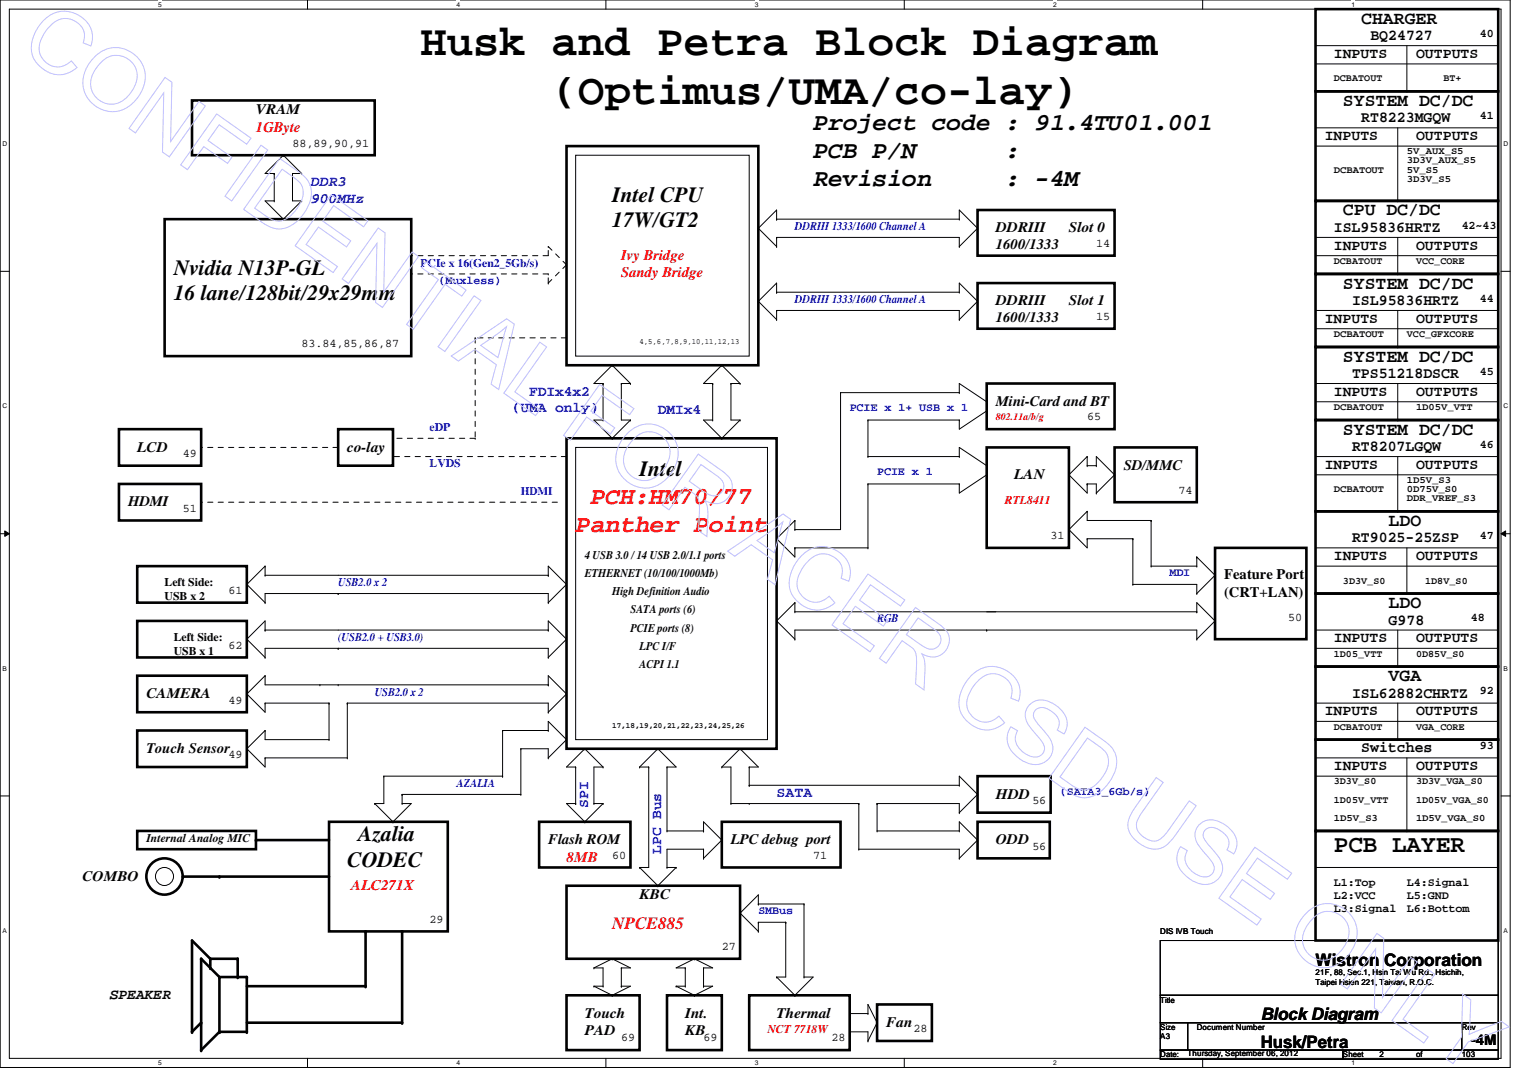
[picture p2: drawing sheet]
<svg xmlns="http://www.w3.org/2000/svg" width="297mm" height="210mm" viewBox="0 0 297 210" stroke-linecap="round" stroke-linejoin="round" font-family="sans-serif">
<defs><g id="words">
<g font-size="8.5">
<text x="81.8" y="10.7">Husk and Petra Block Diagram</text>
<text x="107.4" y="20.3">(Optimus/UMA/co-lay)</text>
</g>
<g font-size="4.8">
<text x="158.3" y="25.3">Project code : 91.4TU01.001</text>
<text x="158.3" y="30.7">PCB P/N</text>
<text x="195.7" y="30.7">:</text>
<text x="158.3" y="36.2">Revision</text>
<text x="195.7" y="36.2">: -4M</text>
<text x="259.6" y="165.8">PCB LAYER</text>
</g>
<g font-size="4.8" fill="#f00">
<text x="114.9" y="98.2">PCH:HM70/77</text>
<text x="112.1" y="103.6">Panther Point</text>
</g>
<g font-size="4.2">
<text x="119.2" y="39.4">Intel CPU</text>
<text x="119.2" y="44.3">17W/GT2</text>
<text x="33.8" y="53.6">Nvidia N13P-GL</text>
<text x="33.8" y="58.5">16 lane/128bit/29x29mm</text>
<text x="124.5" y="92.7">Intel</text>
<text x="69.7" y="163.8">Azalia</text>
<text x="67.6" y="168.7">CODEC</text>
</g>
<g font-size="3.5">
<text x="265" y="4.6">CHARGER</text>
<text x="261.4" y="20.6">SYSTEM DC/DC</text>
<text x="261.4" y="42">CPU DC/DC</text>
<text x="261.4" y="56.2">SYSTEM DC/DC</text>
<text x="261.4" y="70.4">SYSTEM DC/DC</text>
<text x="261.4" y="84.6">SYSTEM DC/DC</text>
<text x="270.3" y="102.4">LDO</text>
<text x="270.3" y="118.4">LDO</text>
<text x="270.3" y="132.6">VGA</text>
</g>
<text font-size="3.3" fill="#f00" x="119.2" y="180.8">NPCE885</text>
<g font-size="3.3">
<text x="256.1" y="188">Wistron Corporation</text>
<text x="245.4" y="198.6">Block Diagram</text>
<text x="245.4" y="204">Husk/Petra</text>
</g>
<g font-size="3">
<text x="266.7" y="7.8">BQ24727</text>
<text x="265" y="23.8">RT8223MGQW</text>
<text x="259.6" y="45.2">ISL95836HRTZ</text>
<text x="263.2" y="59.4">ISL95836HRTZ</text>
<text x="263.2" y="73.6">TPS51218DSCR</text>
<text x="263.2" y="87.8">RT8207LGQW</text>
<text x="263.2" y="105.6">RT9025-25ZSP</text>
<text x="270.3" y="121.6">G978</text>
<text x="263.2" y="135.8">ISL62882CHRTZ</text>
<text x="265" y="146.5">Switches</text>
</g>
<g font-size="2.8">
<text x="259.6" y="11.3">INPUTS</text>
<text x="275.6" y="11.3">OUTPUTS</text>
<text x="49.8" y="22.1">VRAM</text>
<text x="257.8" y="27.3">INPUTS</text>
<text x="275.6" y="27.3">OUTPUTS</text>
<text x="193.8" y="45.3">DDRIII</text>
<text x="208.1" y="45.3">Slot 0</text>
<text x="193.8" y="48.6">1600/1333</text>
<text x="259.6" y="48.6">INPUTS</text>
<text x="275.6" y="48.6">OUTPUTS</text>
<text x="193.8" y="59.5">DDRIII</text>
<text x="208.1" y="59.5">Slot 1</text>
<text x="193.8" y="62.8">1600/1333</text>
<text x="257.8" y="62.8">INPUTS</text>
<text x="275.6" y="62.8">OUTPUTS</text>
<text x="259.6" y="77">INPUTS</text>
<text x="275.6" y="77">OUTPUTS</text>
<text x="193.8" y="79">Mini-Card and BT</text>
<text x="26.7" y="87.9">LCD</text>
<text x="67.6" y="87.9">co-lay</text>
<text x="197.4" y="93.3">LAN</text>
<text x="218.7" y="91.5">SD/MMC</text>
<text x="257.8" y="91.3">INPUTS</text>
<text x="275.6" y="91.3">OUTPUTS</text>
<text x="24.9" y="98.6">HDMI</text>
<text x="238.3" y="112.8">Feature Port</text>
<text x="259.6" y="109.1">INPUTS</text>
<text x="275.6" y="109.1">OUTPUTS</text>
<text x="238.3" y="116.2">(CRT+LAN)</text>
<text x="259.6" y="125.1">INPUTS</text>
<text x="275.6" y="125.1">OUTPUTS</text>
<text x="28.5" y="135.9">CAMERA</text>
<text x="257.8" y="139.3">INPUTS</text>
<text x="275.6" y="139.3">OUTPUTS</text>
<text x="28.5" y="146.6">Touch Sensor</text>
<text x="259.6" y="149.9">INPUTS</text>
<text x="275.6" y="149.9">OUTPUTS</text>
<text x="193.8" y="155.5">HDD</text>
<text x="106.7" y="164.4">Flash ROM</text>
<text x="142.3" y="164.4">LPC debug port</text>
<text x="193.8" y="164.4">ODD</text>
<text x="16" y="171.5">COMBO</text>
<text x="124.5" y="175">KBC</text>
<text x="21.4" y="194.4">SPEAKER</text>
<text x="113.8" y="198.2">Touch</text>
<text x="113.8" y="201.5">PAD</text>
<text x="133.4" y="198.2">Int.</text>
<text x="133.4" y="201.5">KB</text>
<text x="151.2" y="198.2">Thermal</text>
<text x="172.5" y="199.9">Fan</text>
<text x="286.3" y="203.5">-4M</text>
</g>
<g font-size="2.8" fill="#f00">
<text x="49.8" y="25.7">1GByte</text>
<text x="120.9" y="50.6">Ivy Bridge</text>
<text x="120.9" y="53.9">Sandy Bridge</text>
<text x="110.3" y="167.9">8MB</text>
<text x="68.4" y="173.3">ALC271X</text>
</g>
<g font-size="2.8" fill="#00f">
<text x="60.5" y="36.2">DDR3</text>
<text x="60.5" y="39.5">900MHz</text>
<text x="103" y="77">FDIx4x2</text>
<text x="99.6" y="80.3">(UMA only)</text>
<text x="128.1" y="80.6">DMIx4</text>
<text x="151.2" y="155.3">SATA</text>
<text x="114.5" y="157.4" transform="rotate(-90 114.5 157.4)">SPI</text>
<text x="128.7" y="166.2" transform="rotate(-90 128.7 166.2)">LPC Bus</text>
</g>
<g font-size="2.3">
<text x="288.1" y="7.2">40</text>
<text x="288.1" y="23.2">41</text>
<text x="56.9" y="28.5">88,89,90,91</text>
<text x="284.5" y="44.5">42~43</text>
<text x="213.4" y="48.1">14</text>
<text x="288.1" y="58.8">44</text>
<text x="213.4" y="62.3">15</text>
<text x="58.7" y="67.6">83.84,85,86,87</text>
<text x="288.1" y="73">45</text>
<text x="211.6" y="81.9">65</text>
<text x="35.6" y="89">49</text>
<text x="288.1" y="87.2">46</text>
<text x="35.6" y="99.7">51</text>
<text x="229.4" y="96.1">74</text>
<text x="204.5" y="105">31</text>
<text x="288.1" y="105">47</text>
<text x="113.8" y="108.8">4 USB 3.0 / 14 USB 2.0/1.1 ports</text>
<text x="113.8" y="112.3">ETHERNET (10/100/1000Mb)</text>
<text x="32" y="114.1">Left Side:</text>
<text x="32" y="116.8">USB x 2</text>
<text x="44.5" y="115.7">61</text>
<text x="119.2" y="115.9">High Definition Audio</text>
<text x="122.7" y="119.4">SATA ports (6)</text>
<text x="33.8" y="124.8">Left Side:</text>
<text x="122.7" y="123">PCIE ports (8)</text>
<text x="250.7" y="121">50</text>
<text x="286.3" y="121">48</text>
<text x="33.8" y="127.5">USB x 1</text>
<text x="44.5" y="126.3">62</text>
<text x="124.5" y="130.1">ACPI 1.1</text>
<text x="124.5" y="126.5">LPC I/F</text>
<text x="44.5" y="137">49</text>
<text x="288.1" y="135.2">92</text>
<text x="44.5" y="147.7">49</text>
<text x="288.1" y="145.9">93</text>
<text x="201" y="156.5">56</text>
<text x="28.5" y="163.9">Internal Analog MIC</text>
<text x="119.2" y="167.2">60</text>
<text x="158.3" y="167.2">71</text>
<text x="201" y="165.4">56</text>
<text x="259.6" y="172.6">L1:Top</text>
<text x="273.9" y="172.6">L4:Signal</text>
<text x="83.6" y="179.7">29</text>
<text x="259.6" y="175.1">L2:VCC</text>
<text x="259.6" y="177.6">L3:Signal</text>
<text x="273.9" y="175.1">L5:GND</text>
<text x="273.9" y="177.6">L6:Bottom</text>
<text x="140.5" y="185">27</text>
<text x="120.9" y="202.8">69</text>
<text x="136.9" y="202.8">69</text>
<text x="161.8" y="202.8">28</text>
<text x="177.8" y="201">28</text>
</g>
<g font-size="2.3" fill="#00f">
<text x="154.7" y="44.7">DDRIII 1333/1600 Channel A</text>
<text x="81.8" y="51.9">PCIe x 16(Gen2_5Gb/s)</text>
<text x="85.4" y="55.2">(Muxless)</text>
<text x="154.7" y="59">DDRIII 1333/1600 Channel A</text>
<text x="83.6" y="83.9">eDP</text>
<text x="165.4" y="80.1">PCIE x 1+ USB x 1</text>
<text x="83.6" y="91">LVDS</text>
<text x="170.7" y="92.5">PCIE x 1</text>
<text x="101.4" y="96.4">HDMI</text>
<text x="227.6" y="112.1">MDI</text>
<text x="65.8" y="114.1">USB2.0 x 2</text>
<text x="65.8" y="124.8">(USB2.0 + USB3.0)</text>
<text x="170.7" y="121.2">RGB</text>
<text x="72.9" y="135.4">USB2.0 x 2</text>
<text x="88.9" y="153.2">AZALIA</text>
<text x="206.3" y="154.8">(SATA3_6Gb/s)</text>
<text x="147.6" y="177.9">SMBus</text>
</g>
<g font-size="2.3" fill="#f00">
<text x="195.6" y="98.1">RTL8411</text>
<text x="149.4" y="201.2">NCT 7718W</text>
</g>
<g font-size="1.9">
<text x="259.6" y="15.8">DCBATOUT</text>
<text x="281" y="15.8">BT+</text>
<text x="259.6" y="33.6">DCBATOUT</text>
<text x="273.9" y="33.6">5V_S5</text>
<text x="273.9" y="31.8">3D3V_AUX_S5</text>
<text x="273.9" y="35.4">3D3V_S5</text>
<text x="273.9" y="30.1">5V_AUX_S5</text>
<text x="259.6" y="51.4">DCBATOUT</text>
<text x="275.6" y="51.4">VCC_CORE</text>
<text x="259.6" y="65.6">DCBATOUT</text>
<text x="273.9" y="65.6">VCC_GFXCORE</text>
<text x="259.6" y="79.8">DCBATOUT</text>
<text x="275.6" y="79.8">1D05V_VTT</text>
<text x="259.6" y="95.8">DCBATOUT</text>
<text x="273.9" y="95.8">0D75V_S0</text>
<text x="273.9" y="94.1">1D5V_S3</text>
<text x="273.9" y="97.6">DDR_VREF_S3</text>
<text x="261.4" y="113.6">3D3V_S0</text>
<text x="277.4" y="113.6">1D8V_S0</text>
<text x="259.6" y="127.8">1D05_VTT</text>
<text x="275.6" y="127.8">0D85V_S0</text>
<text x="259.6" y="142.1">DCBATOUT</text>
<text x="275.6" y="142.1">VGA_CORE</text>
<text x="259.6" y="152.7">3D3V_S0</text>
<text x="275.6" y="152.7">3D3V_VGA_S0</text>
<text x="259.6" y="156.3">1D05V_VTT</text>
<text x="259.6" y="159.9">1D5V_S3</text>
<text x="275.6" y="159.9">1D5V_VGA_S0</text>
<text x="275.6" y="156.3">1D05V_VGA_S0</text>
</g>
<text font-size="1.9" fill="#f00" x="193.8" y="81.8">802.11a/b/g</text>
<g font-size="1.6">
<text x="124.5" y="67">4,5,6,7,8,9,10,11,12,13</text>
<text x="119.2" y="141.7">17,18,19,20,21,22,23,24,25,26</text>
<text x="225.8" y="181.9">DIS IVB Touch</text>
<text x="256.1" y="189.9">21F, 88, Sec.1, Hsin Tai Wu Rd., Hsichih,</text>
<text x="256.1" y="191.7">Taipei Hsien 221, Taiwan, R.O.C.</text>
<text x="225.8" y="195.2">Title</text>
<text x="225.8" y="200.6">Size</text>
<text x="225.8" y="202.4">A3</text>
<text x="233" y="200.6">Document Number</text>
<text x="284.5" y="200.6">Rev</text>
<text x="225.8" y="205.9">Date:</text>
<text x="231.2" y="205.6">Thursday, September 06, 2012</text>
<text x="261.4" y="205.9">Sheet</text>
<text x="268.5" y="205.9">2</text>
<text x="275.6" y="205.9">of</text>
<text x="284.5" y="205.9">103</text>
</g>
<g font-size="1.6" fill="#fff">
<text x="259.6" y="100.8">26</text>
<text x="160.1" y="204">25</text>
</g>
<g font-size="1.3">
<text x="30.8" y="1.3">5</text>
<text x="88.9" y="1.3">4</text>
<text x="146.9" y="1.3">3</text>
<text x="205" y="1.3">2</text>
<text x="263.1" y="1.3">1</text>
<text x=".5" y="28.4">D</text>
<text x="292.6" y="28.4">D</text>
<text x=".5" y="79.5">C</text>
<text x="292.6" y="79.5">C</text>
<text x=".5" y="130.6">B</text>
<text x="292.6" y="130.6">B</text>
<text x=".5" y="181.7">A</text>
<text x="292.6" y="181.7">A</text>
<text x="30.8" y="207.4">5</text>
<text x="88.9" y="207.4">4</text>
<text x="146.9" y="207.4">3</text>
<text x="205" y="207.4">2</text>
<text x="263.1" y="207.4">1</text>
</g>
</g></defs>
<path d="M0 0h294v207.9h-294zM1.8 1.8h290.4v204.3h-290.4z" fill="none" stroke="#000" stroke-width=".19"/>
<g fill="#fff">
<path d="M30.8 .2h.7v1.4h-.7z"/>
<path d="M30.8 206.2h.7v1.4h-.7z"/>
</g>
<path d="M59.9 0v1.8M59.9 206.1v1.8" fill="none" stroke="#000" stroke-width=".19"/>
<g fill="#fff">
<path d="M88.9 .2h.6v1.4h-.6z"/>
<path d="M88.9 206.2h.6v1.4h-.6z"/>
</g>
<path d="M117.9 0v1.8M117.9 206.1v1.8" fill="none" stroke="#000" stroke-width=".19"/>
<g fill="#fff">
<path d="M146.9 .2h.7v1.4h-.7z"/>
<path d="M146.9 206.2h.7v1.4h-.7z"/>
</g>
<path d="M176 0v1.8M176 206.1v1.8" fill="none" stroke="#000" stroke-width=".19"/>
<g fill="#fff">
<path d="M205 .2h.7v1.4h-.7z"/>
<path d="M205 206.2h.7v1.4h-.7z"/>
</g>
<path d="M234.1 0v1.8M234.1 206.1v1.8" fill="none" stroke="#000" stroke-width=".19"/>
<g fill="#fff">
<path d="M263.1 .2h.7v1.4h-.7z"/>
<path d="M263.1 206.2h.7v1.4h-.7z"/>
<path d="M.5 27.3h.9v1.4h-.9z"/>
<path d="M292.6 27.3h.9v1.4h-.9z"/>
<path d="M.5 78.4h.9v1.4h-.9z"/>
<path d="M292.6 78.4h.9v1.4h-.9z"/>
</g>
<path d="M0 52.8h1.8M292.2 52.8h1.8" fill="none" stroke="#000" stroke-width=".19"/>
<g fill="#fff">
<path d="M.5 129.5h.8v1.4h-.8z"/>
<path d="M292.6 129.5h.9v1.4h-.9z"/>
</g>
<path d="M0 103.9h1.8M.9 103.4l.9 .5-.9 .5zM292.2 103.9l.9-.5v1zM292.2 103.9h1.8" fill="none" stroke="#000" stroke-width=".19"/>
<path d="M.9 103.4l.9 .5-.9 .5zM292.2 103.9l.9-.5v1z" fill="#000"/>
<g fill="#fff">
<path d="M.5 180.5h.8v1.4h-.8z"/>
<path d="M292.6 180.5h.9v1.4h-.9z"/>
</g>
<g fill="none" stroke="#000" stroke-width=".19">
<path d="M256.1 8.9h.1M256.1 12.4h35.5M256.1 8.9h35.5M273.9 17.8h.1M273.9 8.9v8.9M291.6 12.4h.1M53.4 33.8h.1M53.4 39.1h.1M53.4 39.1h-1.8l3.6 3.6M53.4 33.8v5.3M55.2 30.2h.1M55.2 30.2l-3.6 3.6h1.8"/>
<path d="M55.2 30.2l3.5 3.6M56.9 33.8h.1M56.9 33.8h1.8M56.9 33.8v5.3h1.8M58.7 33.8h.1M58.7 39.1h.1M58.7 39.1l-3.5 3.6M112.1 30.2h33.7v39.1h-33.7zM256.1 24.9h35.5M256.1 28.4h35.5M272.1 39.1h.1M272.1 24.9v14.2"/>
<path d="M291.6 24.9h.1M291.6 28.4h.1M55.2 42.7h.1M147.6 44.4h.1M147.6 58.7h.1M147.6 44.4l3.6 3.6M147.6 58.7l3.6 3.5M151.2 42.7h.1M151.2 48h.1M151.2 46.2h.1M151.2 56.9h.1M151.2 46.2h35.5v1.8"/>
<path d="M151.2 42.7v-1.8l-3.6 3.5M151.2 46.2v1.8M151.2 56.9v-1.8l-3.6 3.6M151.2 42.7h35.5M151.2 56.9h35.5M186.7 42.7h.1M186.7 48h.1M186.7 56.9h.1M186.7 42.7v-1.8l3.6 3.5M186.7 56.9v-1.8l3.6 3.6M190.3 44.4h.1M190.3 58.7h.1"/>
<path d="M190.3 44.4l-3.6 3.6M190.3 58.7l-3.6 3.5M256.1 46.2h35.5M256.1 49.8h35.5M272.1 53.3h.1M272.1 46.2v7.1M291.6 46.2h.1M291.6 49.8h.1M117.4 74.7h.1M117.4 74.7v7.1M119.2 71.1h.1M119.2 71.1l-3.6 3.6h1.8"/>
<path d="M119.2 71.1l3.5 3.6M120.9 74.7h.1M120.9 74.7h1.8M120.9 74.7v7.1h1.8M122.7 74.7h.1M138.7 74.7h.1M138.7 74.7v7.1M140.5 71.1h.1M140.5 71.1l-3.6 3.6h1.8M140.5 71.1l3.6 3.6M142.3 74.7h.1M142.3 74.7v7.1h1.8"/>
<path d="M142.3 74.7h1.8M144.1 74.7h.1M151.2 62.2h.1M151.2 60.5h.1M151.2 60.5h35.5v1.7M151.2 60.5v1.7M163.6 76.5h.1M163.6 76.5v26.6h-8.9M163.6 76.5h23.1M186.7 76.5h.1M186.7 62.2h.1M186.7 76.5v-1.8l5.4 3.5"/>
<path d="M192.1 78.2h.1M256.1 74.7h35.5M256.1 60.5h35.5M256.1 64h35.5M256.1 78.2h35.5M272.1 67.6h.1M272.1 60.5v7.1M272.1 74.7v7.1M291.6 60.5h.1M291.6 64h.1M291.6 78.2h.1M291.6 74.7h.1"/>
<path d="M112.1 87.1h37.3v56.9h-37.3zM117.4 81.8h.1M117.4 81.8h-1.8l3.6 3.5M119.2 85.3h.1M122.7 81.8h.1M122.7 81.8l-3.5 3.5M138.7 81.8h.1M138.7 81.8h-1.8l3.6 3.5M140.5 85.3h.1M144.1 81.8h.1M144.1 81.8l-3.6 3.5M168.9 81.8h.1"/>
<path d="M168.9 88.9h.1M168.9 94.2h.1M168.9 81.8h17.8M168.9 81.8v7.1M168.9 94.2v12.5M168.9 88.9h17.8M168.9 94.2h17.8M186.7 81.8h.1M186.7 94.2h.1M186.7 88.9h.1M186.7 88.9v-1.8l5.4 3.6M192.1 80h.1"/>
<path d="M192.1 90.7h.1M192.1 92.5h.1M192.1 80l-5.4 3.6v-1.8M192.1 92.5l-5.4 3.5v-1.8M208.1 92.5h.1M208.1 92.5l3.5 3.5v-1.8M211.6 90.7h.1M211.6 94.2h.1M211.6 88.9h.1M211.6 99.6h.1M211.6 88.9l-3.5 3.6M211.6 94.2h1.8v1.8"/>
<path d="M211.6 90.7h1.8M211.6 88.9v1.8M211.6 99.6v1.7h12.5M211.6 99.6l-3.5 3.5M213.4 90.7h.1M213.4 96h.1M213.4 90.7v-1.8l3.6 3.6M217 92.5h.1M217 92.5l-3.6 3.5M256.1 88.9h35.5M256.1 92.5h35.5M272.1 81.8h.1"/>
<path d="M272.1 99.6h.1M272.1 88.9v10.7M291.6 92.5h.1M291.6 88.9h.1M48 113.8h.1M48 113.8l3.6 3.5M51.6 112h.1M51.6 110.2h.1M51.6 117.3h.1M51.6 117.3v-1.7h55.1v1.7M51.6 110.2v1.8M51.6 112h55.1"/>
<path d="M51.6 110.2l-3.6 3.6M65.8 115.6h.1M106.7 112h.1M106.7 117.3h.1M106.7 112v-1.8l3.6 3.6M110.3 113.8h.1M110.3 113.8l-3.6 3.5M151.2 104.9h.1M151.2 104.9l3.5 3.6v-1.8M154.7 101.3h.1M154.7 106.7h.1M154.7 103.1h.1"/>
<path d="M154.7 119.1h.1M154.7 117.3h.1M154.7 101.3l-3.5 3.6M154.7 101.3v1.8M154.7 117.3v1.8M154.7 106.7h14.2M154.7 119.1h78.3M154.7 117.3l-3.5 3.6M168.9 106.7h.1M208.1 103.1h.1M208.1 103.1l3.5 3.6v-1.8M211.6 104.9h.1"/>
<path d="M211.6 104.9h8.9M220.5 113.8h.1M220.5 104.9h.1M220.5 113.8h12.5v1.8M220.5 104.9v8.9M224.1 110.2h.1M224.1 101.3h.1M224.1 110.2h8.9M224.1 101.3v8.9M233 115.6h.1M233 108.5h.1M233 110.2h.1"/>
<path d="M233 119.1h.1M233 108.5l3.5 3.5M233 108.5v1.7M233 119.1v-1.8l3.5 3.6M236.5 112h.1M236.5 112l-3.5 3.6M256.1 106.7h.1M256.1 106.7h35.5M256.1 110.2h35.5M273.9 115.6h.1M273.9 106.7v8.9M291.6 110.2h.1"/>
<path d="M48 124.5h.1M48 135.1h.1M48 124.5l3.6 3.5M48 135.1l3.6 3.6v-1.8M51.6 122.7h.1M51.6 128h.1M51.6 136.9h.1M51.6 131.6h.1M51.6 131.6v1.7h55.1M51.6 128v-1.8h55.1v1.8M51.6 122.7h55.1M51.6 122.7v-1.8l-3.6 3.6"/>
<path d="M51.6 136.9h12.4M51.6 131.6l-3.6 3.5M62.3 133.3h.1M64 136.9h.1M64 136.9v7.1M65.8 133.3h.1M65.8 126.2h.1M67.6 136.9h.1M67.6 136.9h39.1v1.8M67.6 136.9v10.7M106.7 133.3h.1M106.7 138.7h.1"/>
<path d="M106.7 122.7h.1M106.7 128h.1M106.7 133.3v-1.7l3.6 3.5M106.7 122.7v-1.8l3.6 3.6M110.3 135.1h.1M110.3 124.5h.1M110.3 124.5l-3.6 3.5M110.3 135.1l-3.6 3.6M151.2 120.9h.1M151.2 120.9l3.5 3.6M154.7 124.5h.1M154.7 124.5v-1.8h78.3v1.8"/>
<path d="M192.1 122.7h.1M233 124.5h.1M236.5 120.9h.1M236.5 120.9l-3.5 3.6M256.1 136.9h.1M256.1 122.7h35.5M256.1 126.2h35.5M256.1 136.9h35.5M272.1 129.8h.1M272.1 122.7v7.1M272.1 136.9v7.1M291.6 122.7h.1"/>
<path d="M291.6 126.2h.1M0 155h1.8M48 145.8h.1M48 145.8l3.6 3.6v-1.8M51.6 147.6h.1M51.6 142.2h.1M51.6 142.2v1.8h12.4M51.6 147.6h16M51.6 142.2l-3.6 3.6M64 144h.1M67.6 147.6h.1M72.9 156.5h.1"/>
<path d="M72.9 156.5l3.6 3.5M74.7 151.1h.1M74.7 151.1v5.4h-1.8M74.7 151.1h23.1M78.3 156.5h.1M78.3 154.7h.1M78.3 156.5h1.7l-3.5 3.5M78.3 154.7h23.1M78.3 154.7v1.8M97.8 151.1h.1M97.8 142.2h.1M97.8 142.2v8.9"/>
<path d="M97.8 142.2h8.9M101.4 154.7h.1M101.4 145.8h.1M101.4 145.8h5.3v1.8M101.4 145.8v8.9M106.7 147.6h.1M106.7 142.2h.1M106.7 142.2v-1.7l3.6 3.5M110.3 144h.1M110.3 144l-3.6 3.6M112.1 149.4h.1M112.1 156.5h.1"/>
<path d="M112.1 156.5h-1.8l3.5 3.5M112.1 149.4v7.1M113.8 145.8h.1M113.8 145.8l-3.5 3.6h1.8M113.8 145.8l3.6 3.6M115.6 156.5h.1M115.6 156.5h1.8M117.4 156.5h.1M117.4 149.4h.1M117.4 149.4h-1.8v7.1M117.4 156.5l-3.6 3.5M124.5 149.4h.1"/>
<path d="M124.5 149.4h1.8M126.3 149.4h.1M126.3 149.4v19.5h-1.8M128.1 145.8h.1M128.1 145.8l3.5 3.6h-1.8M128.1 145.8l-3.6 3.6M129.8 149.4h.1M129.8 149.4v12.4M140.5 149.4h.1M140.5 149.4h1.8v7.1M142.3 156.5h.1M142.3 156.5h24.9"/>
<path d="M144.1 145.8h.1M144.1 145.8l3.5 3.6h-1.8M144.1 145.8l-3.6 3.6M145.8 152.9h.1M145.8 156.5h.1M145.8 149.4h.1M145.8 149.4v3.5M145.8 152.9h40.9M167.2 156.5h.1M167.2 156.5v8.9M170.7 156.5h.1M170.7 156.5v5.3"/>
<path d="M170.7 156.5h16v1.7M186.7 158.2h.1M186.7 152.9h.1M186.7 152.9v-1.8l3.6 3.6M190.3 154.7h.1M190.3 154.7l-3.6 3.5M256.1 151.1h.1M256.1 151.1h35.5M256.1 140.5h35.5M256.1 147.6h35.5M272.1 144h.1M273.9 147.6v14.2"/>
<path d="M291.6 140.5h.1M291.6 147.6h.1M292.2 155h1.8M76.5 160h.1M113.8 160h.1M124.5 168.9h.1M124.5 168.9l3.6 3.6M128.1 172.5h.1M129.8 161.8h.1M129.8 168.9h.1M129.8 168.9h1.8M129.8 161.8h7.1"/>
<path d="M131.6 168.9h.1M131.6 168.9l-3.5 3.6M136.9 161.8h.1M136.9 165.4h.1M136.9 167.1h.1M136.9 165.4h-7.1v3.5M136.9 161.8v-1.8l3.6 3.6M136.9 165.4v1.7M140.5 163.6h.1M140.5 163.6l-3.6 3.5M144.1 177.8h.1M144.1 177.8l3.5 3.6"/>
<path d="M147.6 176h.1M147.6 179.6h.1M147.6 179.6h5.3M147.6 176v-1.8l-3.5 3.6M147.6 176h8.9M147.6 179.6v1.8M152.9 179.6h.1M152.9 179.6v10.6h-1.7M156.5 176h.1M156.5 176v14.2M167.2 165.4h.1M167.2 165.4h19.5v1.7"/>
<path d="M170.7 161.8h.1M170.7 161.8h16M186.7 167.1h.1M186.7 161.8h.1M186.7 161.8v-1.8l3.6 3.6M190.3 163.6h.1M190.3 163.6l-3.6 3.5M256.1 161.8h.1M256.1 168.9h35.5M256.1 161.8h35.5M273.9 161.8h.1M291.6 168.9h.1"/>
<path d="M115.6 192h.1M115.6 188.5h.1M115.6 188.5h1.8v3.5M115.6 192h1.8M115.6 192l3.6 1.8M117.4 192h.1M119.2 186.7h.1M119.2 193.8h.1M119.2 186.7l-3.6 1.8M119.2 186.7l3.5 1.8h-1.8M120.9 188.5h.1M120.9 192h.1"/>
<path d="M120.9 192h1.8l-3.5 1.8M120.9 188.5v3.5M131.6 192h.1M131.6 192h1.8M131.6 192l3.6 1.8M133.4 188.5h.1M133.4 192h.1M133.4 188.5v3.5M135.2 186.7h.1M135.2 193.8h.1M135.2 186.7l-3.6 1.8h1.8M135.2 186.7l3.5 1.8h-1.8"/>
<path d="M136.9 192h.1M136.9 188.5h.1M136.9 192h1.8l-3.5 1.8M136.9 188.5v3.5M147.6 181.4h.1M151.2 190.2h.1M151.2 190.2l3.5 3.6M154.7 193.8h.1M156.5 190.2h.1M156.5 190.2h1.8l-3.6 3.6M165.4 197.4h.1M165.4 197.4h3.5"/>
<path d="M168.9 197.4h.1M168.9 197.4v-1.8l1.8 3.5M170.7 199.1h.1M170.7 199.1l-1.8 3.6M225.8 183.1h65.8v10.7h-65.8zM225.8 193.8h65.8v5.3h-65.8zM225.8 199.1h5.4v5.4h-5.4zM231.2 199.1h53.3v5.4h-53.3zM284.5 199.1h7.1v5.4h-7.1zM165.4 200.9h.1M165.4 200.9h3.5v1.8M168.9 202.7h.1"/>
<path d="M225.8 204.5h35.6v1.7h-35.6zM261.4 204.5h30.2v1.7h-30.2z"/>
<circle cx="32" cy="170.7" r="1.76"/>
</g>
<g fill="none" stroke="#000" stroke-width=".51">
<path d="M37.4 19.6h35.5v10.6h-35.5zM256.1 1.8h35.5v16h-35.5zM256.1 17.8h35.5v21.3h-35.5zM110.3 28.4h37.3v42.7h-37.3zM256.1 39.1h35.5v14.2h-35.5zM32 42.7h48v26.6h-48zM190.3 40.9h26.7v8.9h-26.7zM190.3 55.1h26.7v8.9h-26.7zM256.1 53.3h35.5v14.3h-35.5zM192.1 74.7h24.9v8.9h-24.9zM256.1 67.6h35.5v14.2h-35.5zM23.2 94.2h16v7.1h-16z"/>
<path d="M23.2 83.6h16v7.1h-16zM65.8 83.6h10.7v7.1h-10.7zM110.3 85.3h40.9v60.5h-40.9zM192.1 87.1h16v19.6h-16zM217 87.1h16v10.7h-16zM256.1 81.8h35.5v17.8h-35.5zM256.1 99.6h35.5v16h-35.5zM26.7 110.2h21.3v7.1h-21.3zM236.5 106.7h17.8v17.8h-17.8zM256.1 115.6h35.5v14.2h-35.5zM26.7 131.6h21.3v7.1h-21.3zM26.7 120.9h21.3v7.1h-21.3z"/>
<path d="M256.1 129.8h35.5v14.2h-35.5zM26.7 142.2h21.3v7.2h-21.3zM190.3 151.1h14.2v7.1h-14.2zM256.1 144h35.5v17.8h-35.5zM26.7 161.8h23.1v3.6h-23.1zM35.6 170.7h28.4M49.8 163.6h14.2M64 160h23.2v21.4h-23.2zM104.9 160h17.8v8.9h-17.8zM110.3 172.5h33.8v14.2h-33.8zM140.5 160h23.1v8.9h-23.1zM190.3 160h14v7.1h-14z"/>
<path d="M256.1 161.8h35.5v21.3h-35.5zM40.9 186.7l-3.5-3.6v17.8l1.8-1.8M40.9 186.7h5.4v3.5M40.9 186.7v1.8M42.7 190.2l-3.5-3.5v17.8l3.5-3.6M42.7 190.2v10.7M42.7 190.2h5.3v10.7h-5.3M71.2 181.4v10.6h-23.2M78.3 181.4v17.7h-30.3M110.3 193.8h14.2v10.7h-14.2zM129.8 193.8h10.7v10.7h-10.7zM145.8 193.8h19.6v10.7h-19.6z"/>
<path d="M170.7 195.6h10.7v7.1h-10.7z"/>
<circle cx="32" cy="170.7" r="3.5"/>
</g>
<g fill="#000">
<circle cx="35.6" cy="170.7" r=".25"/>
<circle cx="42.7" cy="170.7" r=".25"/>
<circle cx="49.8" cy="163.6" r=".25"/>
<circle cx="39.2" cy="186.7" r=".25"/>
<circle cx="39.2" cy="199.1" r=".25"/>
<circle cx="40.9" cy="186.7" r=".25"/>
<circle cx="40.9" cy="188.5" r=".25"/>
<circle cx="42.7" cy="190.2" r=".25"/>
<circle cx="46.3" cy="190.2" r=".25"/>
<circle cx="46.3" cy="186.7" r=".25"/>
<circle cx="48" cy="190.2" r=".25"/>
<circle cx="71.2" cy="181.4" r=".25"/>
<circle cx="71.2" cy="192" r=".25"/>
<circle cx="78.3" cy="181.4" r=".25"/>
<circle cx="78.3" cy="199.1" r=".25"/>
<circle cx="37.4" cy="200.9" r=".25"/>
<circle cx="39.2" cy="204.5" r=".25"/>
<circle cx="42.7" cy="200.9" r=".25"/>
<circle cx="48" cy="200.9" r=".25"/>
</g>
<g fill="none" stroke="#000" stroke-width=".19" stroke-dasharray="1 1 1 1 1 1 1 1">
<path d="M80 49.8h.1M80 53.3h.1M106.7 48l3.6 3.6M106.7 49.8v-1.8M106.7 48h.1M106.7 55.1h.1M106.7 55.1v-1.8M106.7 53.3h.1M106.7 49.8h-26.7M106.7 53.3h-26.7M110.3 51.6h.1M110.3 51.6l-3.6 3.5"/>
<path d="M92.5 65.8h.1M92.5 65.8v19.5M110.3 65.8h-17.8M39.2 97.8h.1M39.2 87.1h.1M65.8 87.1h-26.6M76.5 88.9h.1M76.5 85.3h.1M92.5 85.3h.1M92.5 85.3h-16M108.5 97.8h-69.3M110.3 88.9h-33.8"/>
</g>
<g fill="none" stroke="#bfbfff" stroke-width=".19">
<path d="M8.4 4.1a5.5 5.5 0 0 1 5.6-1.7 5.5 5.5 0 0 1 4 4.4v1.1l-.3 1-1.5-.6a3.5 3.5 0 0 0-3-4.7 5.1 5.1 0 0 0-4.8 3.2 3.8 3.8 0 0 0 1.2 5.8 3.5 3.5 0 0 0 4.3-.7l1.1 1.2a5.4 5.4 0 0 1-8.9-3.5 7.9 7.9 0 0 1 2.3-5.5zM18.4 11.1a5.8 5.8 0 0 1 8.1-.2 5.8 5.8 0 0 1 .4 8 5.8 5.8 0 0 1-8.3 1.8 5.8 5.8 0 0 1-1.2-8.4zM19.6 12.2a4.1 4.1 0 0 1 5.7-.4 4.1 4.1 0 0 1 .6 5.6 4.6 4.6 0 0 1-5.5 2.7 4.2 4.2 0 0 1-1.7-6.8zM32.1 15.1l1.4 .9-.3 11.6 5.5-7.9 1.3 .9-7 9.9-1.4-.9 .3-11.5-5.5 7.8-1.3-.9zM42.2 22.2l6.7 4.7-.9 1.2-5.3-3.8-2.2 3.1 4.6 3.2-.8 1.2-4.6-3.3-3.2 4.5-1.3-.9zM50.8 28.3l1.3 .9-7 9.9-1.3-.9zM54.4 30.8l3.5 2.5a5 5 0 0 1 1.8 7.4 6.5 6.5 0 0 1-5.8 3.9 6.7 6.7 0 0 1-2.9-1.3l-3.6-2.5zM54.9 33l2.1 1.4a3.6 3.6 0 0 1 1.2 5.7 5.1 5.1 0 0 1-4.2 3l-1.6-.6-2.8-2zM64.5 37.9l7.1 5.1-.8 1.2-5.9-4.2-2.1 3 5.5 3.9-.9 1.2-5.4-3.9-2.4 3.4 6.1 4.3-.9 1.2-7.4-5.3zM73.6 44.4l1.3 .9-.2 11.6 5.5-7.8 1.3 .8-7 10-1.4-1 .3-11.5-5.6 7.8-1.2-.9zM82.9 51l7.8 5.5-.8 1.2-3.3-2.3-6.1 8.7-1.4-.9 6.2-8.8-3.2-2.3zM92.3 57.6l1.3 .9-7 9.9-1.3-.9z"/>
<path d="M87.8 69.3l10.8-7.2 1.5 1-3 12.7-1.5-1 1-3.8-4.2-2.9-3.2 2.2zM93.6 67.3l3.1-2.2 1.9-1.5-1.7 6zM105.1 66.6l1.3 1-6.2 8.7 4.9 3.4-.8 1.2-6.2-4.3zM116.7 74.9l6.7 4.7-.8 1.1-5.4-3.7-2.2 3 4.7 3.3-.9 1.2-4.6-3.3-3.2 4.5-1.3-.9zM122.2 84.3a5.8 5.8 0 0 1 8-.2 5.8 5.8 0 0 1 .4 8 5.8 5.8 0 0 1-8.2 1.9 5.8 5.8 0 0 1-1.3-8.4zM123.3 85.5a4.1 4.1 0 0 1 5.7-.4 4.1 4.1 0 0 1 .6 5.6 4.6 4.6 0 0 1-5.5 2.7 4.2 4.2 0 0 1-1.7-6.8zM135.9 88.4l4.4 3.1a4.1 4.1 0 0 1 2.2 3 3.4 3.4 0 0 1-1.7 3.2 3.4 3.4 0 0 1-3.6-.2 5 5 0 0 1 .6 3.1l-.2 3.9-1.6-1.2 .1-3.9a3.3 3.3 0 0 0-1-3.2l-1.8-1.3-3.1 4.4-1.3-1zM136.5 90.5l3.1 2.2a2.07 2.07 0 0 1 .6 3.4 2.16 2.16 0 0 1-2.8-.1l-3.2-2.3zM141.6 107.3l10.8-7.2 1.5 1-3 12.8-1.5-1.1 1-3.8-4.2-2.9-3.2 2.2zM147.4 105.3l3.1-2.2 1.9-1.5-1.7 6zM155.9 108.4a5.5 5.5 0 0 1 5.7-1.7 5.5 5.5 0 0 1 3.9 4.4v1l-.3 1.1-1.5-.6a3.5 3.5 0 0 0-3-4.7 5.1 5.1 0 0 0-4.8 3.2 3.8 3.8 0 0 0 1.3 5.8 3.5 3.5 0 0 0 4.2-.8l1.1 1.3a5.4 5.4 0 0 1-8.9-3.5 7.9 7.9 0 0 1 2.3-5.5zM169 111.8l7.1 5-.8 1.2-5.9-4.1-2.1 3 5.5 3.8-.8 1.2-5.5-3.8-2.4 3.3 6.1 4.3-.9 1.2-7.3-5.2z"/>
<path d="M178.2 118.3l4.4 3.1a4.1 4.1 0 0 1 2.2 3 3.4 3.4 0 0 1-1.7 3.2 3.4 3.4 0 0 1-3.6-.3 5 5 0 0 1 .6 3.1l-.2 3.9-1.7-1.1 .2-3.9a3.3 3.3 0 0 0-1-3.3l-1.8-1.3-3.1 4.4-1.3-.9zM178.7 120.3l3.1 2.2a2.07 2.07 0 0 1 .6 3.5 2.16 2.16 0 0 1-2.7-.2l-3.3-2.2zM188.9 131.7a5.5 5.5 0 0 1 5.7-1.7 5.5 5.5 0 0 1 4 4.4l-.1 1-.2 1.1-1.5-.6a3.5 3.5 0 0 0-3-4.7 5.1 5.1 0 0 0-4.8 3.2 3.8 3.8 0 0 0 1.2 5.8 3.5 3.5 0 0 0 4.2-.8l1.2 1.3a5.4 5.4 0 0 1-8.9-3.5 7.9 7.9 0 0 1 2.2-5.5zM200.3 137.3a3.5 3.5 0 0 1 4.8-.2 4.4 4.4 0 0 1 2.5 4.7l-.5 1.1-1.3-.8a2.49 2.49 0 0 0-1.1-3.6 2.29 2.29 0 0 0-3.3-.1l-.3 .9a7.6 7.6 0 0 0 2.3 3.3 3.9 3.9 0 0 1 1.2 4.5 3.8 3.8 0 0 1-5.6 1 5.1 5.1 0 0 1-2.9-4.9l.2-.9 .5-.8 1.3 .8a3.3 3.3 0 0 0 1.6 4.6 2.23 2.23 0 0 0 3.5-.5 2.52 2.52 0 0 0-1-2.8 8.5 8.5 0 0 1-2.6-4.1l.1-1.2zM211.2 141.6l3.4 2.4a5 5 0 0 1 1.9 7.4 6.5 6.5 0 0 1-5.9 3.9 6.7 6.7 0 0 1-2.8-1.2l-3.6-2.6zM211.7 143.7l2.1 1.5a3.6 3.6 0 0 1 1.1 5.6 5.1 5.1 0 0 1-4.1 3l-1.6-.6-2.9-1.9zM225.1 151.4l1.3 1-4 5.7a3.6 3.6 0 0 0-1 3.5 4.1 4.1 0 0 0 3.7 2.1l1.1-.6 .8-.9 4.5-6.3 1.3 1-4 5.7a4.9 4.9 0 0 1-4.3 2.7 6.1 6.1 0 0 1-4.9-4 5.4 5.4 0 0 1 1.4-4.2zM233.4 160.7a3.5 3.5 0 0 1 4.7-.3 4.4 4.4 0 0 1 2.6 4.7l-.5 1.2-1.4-.8a2.49 2.49 0 0 0-1-3.6 2.29 2.29 0 0 0-3.3-.1l-.3 .8a7.6 7.6 0 0 0 2.3 3.3 3.9 3.9 0 0 1 1.1 4.6 3.8 3.8 0 0 1-5.5 1 5.1 5.1 0 0 1-3-4.9l.3-.9 .4-.8 1.3 .7a3.3 3.3 0 0 0 1.7 4.6 2.23 2.23 0 0 0 3.4-.4 2.52 2.52 0 0 0-1-2.8 8.5 8.5 0 0 1-2.6-4.2l.2-1.1zM244.3 165l7.1 5-.8 1.2-5.8-4.1-2.2 3 5.5 3.8-.8 1.2-5.5-3.8-2.4 3.3 6.1 4.3-.8 1.2-7.4-5.2zM254.3 177.7a5.8 5.8 0 0 1 8-.2 5.8 5.8 0 0 1 .5 8 5.8 5.8 0 0 1-8.3 1.9 5.8 5.8 0 0 1-1.2-8.4zM255.5 178.9a4.1 4.1 0 0 1 5.7-.4 4.1 4.1 0 0 1 .6 5.6 4.6 4.6 0 0 1-5.5 2.6 4.2 4.2 0 0 1-1.7-6.7zM268 181.8l1.4 .9-.3 11.5 5.5-7.8 1.3 .9-7 9.9-1.4-.9 .3-11.6-5.5 7.9-1.3-.9z"/>
<path d="M278 188.8l1.3 .9-6.2 8.8 4.9 3.4-.8 1.2-6.2-4.4zM284.7 193.6l1.6 1.1-.3 6.7 6.2-2.5 1.6 1.1-8 2.9-3 4.2-1.3-.9 3-4.2z"/>
</g>
<use href="#words"/>
</svg>
